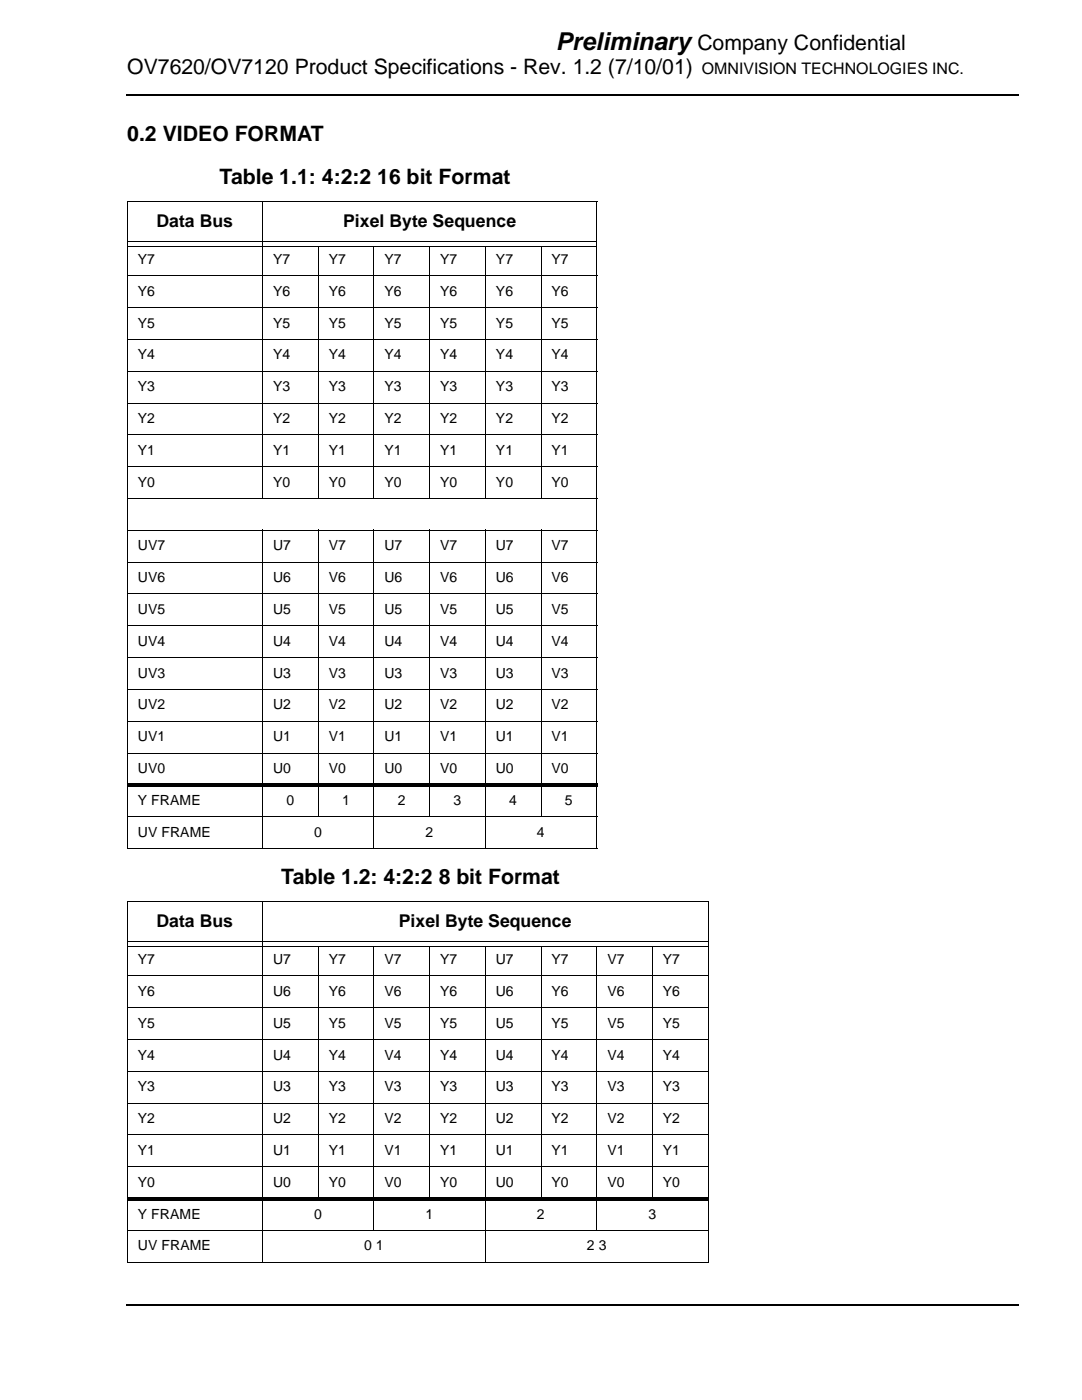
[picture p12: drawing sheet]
<svg xmlns="http://www.w3.org/2000/svg" width="216mm" height="279mm" viewBox="0 0 216 279" stroke-linecap="round" stroke-linejoin="round" font-family="sans-serif">
<defs><g id="words">
<text font-size="4.9" x="110.9" y="9.9">Preliminary</text>
<g font-size="4.2">
<text x="139.1" y="9.9">Company Confidential</text>
<text x="25.4" y="14.8">OV7620/OV7120 Product Specifications - Rev. 1.2 (7/10/01)</text>
<text x="25.4" y="28.2">0.2 VIDEO FORMAT</text>
<text x="43.8" y="36.7">Table 1.1: 4:2:2 16 bit Format</text>
<text x="56.1" y="176.4">Table 1.2: 4:2:2 8 bit Format</text>
</g>
<g font-size="3.5">
<text x="31.2" y="45.4">Data Bus</text>
<text x="68.5" y="45.4">Pixel Byte Sequence</text>
<text x="31.2" y="185.1">Data Bus</text>
<text x="79.6" y="185.1">Pixel Byte Sequence</text>
</g>
<text font-size="3.2" x="140" y="14.8">OMNIVISION TECHNOLOGIES INC.</text>
<g font-size="2.8">
<text x="27.5" y="52.7">Y7</text>
<text x="54.5" y="52.7">Y7</text>
<text x="65.6" y="52.7">Y7</text>
<text x="76.7" y="52.7">Y7</text>
<text x="87.8" y="52.7">Y7</text>
<text x="98.9" y="52.7">Y7</text>
<text x="110.1" y="52.7">Y7</text>
<text x="27.5" y="59">Y6</text>
<text x="54.5" y="59">Y6</text>
<text x="65.6" y="59">Y6</text>
<text x="76.7" y="59">Y6</text>
<text x="87.8" y="59">Y6</text>
<text x="98.9" y="59">Y6</text>
<text x="110.1" y="59">Y6</text>
<text x="27.5" y="65.4">Y5</text>
<text x="54.5" y="65.4">Y5</text>
<text x="65.6" y="65.4">Y5</text>
<text x="76.7" y="65.4">Y5</text>
<text x="87.8" y="65.4">Y5</text>
<text x="98.9" y="65.4">Y5</text>
<text x="110.1" y="65.4">Y5</text>
<text x="27.5" y="71.7">Y4</text>
<text x="54.5" y="71.7">Y4</text>
<text x="65.6" y="71.7">Y4</text>
<text x="76.7" y="71.7">Y4</text>
<text x="87.8" y="71.7">Y4</text>
<text x="98.9" y="71.7">Y4</text>
<text x="110.1" y="71.7">Y4</text>
<text x="27.5" y="78.1">Y3</text>
<text x="54.5" y="78.1">Y3</text>
<text x="65.6" y="78.1">Y3</text>
<text x="76.7" y="78.1">Y3</text>
<text x="87.8" y="78.1">Y3</text>
<text x="98.9" y="78.1">Y3</text>
<text x="110.1" y="78.1">Y3</text>
<text x="27.5" y="84.4">Y2</text>
<text x="54.5" y="84.4">Y2</text>
<text x="65.6" y="84.4">Y2</text>
<text x="76.7" y="84.4">Y2</text>
<text x="87.8" y="84.4">Y2</text>
<text x="98.9" y="84.4">Y2</text>
<text x="110.1" y="84.4">Y2</text>
<text x="27.5" y="90.8">Y1</text>
<text x="54.5" y="90.8">Y1</text>
<text x="65.6" y="90.8">Y1</text>
<text x="76.7" y="90.8">Y1</text>
<text x="87.8" y="90.8">Y1</text>
<text x="98.9" y="90.8">Y1</text>
<text x="110.1" y="90.8">Y1</text>
<text x="27.5" y="97.1">Y0</text>
<text x="54.5" y="97.1">Y0</text>
<text x="65.6" y="97.1">Y0</text>
<text x="76.7" y="97.1">Y0</text>
<text x="87.8" y="97.1">Y0</text>
<text x="98.9" y="97.1">Y0</text>
<text x="110.1" y="97.1">Y0</text>
<text x="27.5" y="109.8">UV7</text>
<text x="54.5" y="109.8">U7</text>
<text x="65.6" y="109.8">V7</text>
<text x="76.7" y="109.8">U7</text>
<text x="87.8" y="109.8">V7</text>
<text x="98.9" y="109.8">U7</text>
<text x="110.1" y="109.8">V7</text>
<text x="27.5" y="116.2">UV6</text>
<text x="54.5" y="116.2">U6</text>
<text x="65.6" y="116.2">V6</text>
<text x="76.7" y="116.2">U6</text>
<text x="87.8" y="116.2">V6</text>
<text x="98.9" y="116.2">U6</text>
<text x="110.1" y="116.2">V6</text>
<text x="27.5" y="122.5">UV5</text>
<text x="54.5" y="122.5">U5</text>
<text x="65.6" y="122.5">V5</text>
<text x="76.7" y="122.5">U5</text>
<text x="87.8" y="122.5">V5</text>
<text x="98.9" y="122.5">U5</text>
<text x="110.1" y="122.5">V5</text>
<text x="27.5" y="128.9">UV4</text>
<text x="54.5" y="128.9">U4</text>
<text x="65.6" y="128.9">V4</text>
<text x="76.7" y="128.9">U4</text>
<text x="87.8" y="128.9">V4</text>
<text x="98.9" y="128.9">U4</text>
<text x="110.1" y="128.9">V4</text>
<text x="27.5" y="135.2">UV3</text>
<text x="54.5" y="135.2">U3</text>
<text x="65.6" y="135.2">V3</text>
<text x="76.7" y="135.2">U3</text>
<text x="87.8" y="135.2">V3</text>
<text x="98.9" y="135.2">U3</text>
<text x="110.1" y="135.2">V3</text>
<text x="27.5" y="141.6">UV2</text>
<text x="54.5" y="141.6">U2</text>
<text x="65.6" y="141.6">V2</text>
<text x="76.7" y="141.6">U2</text>
<text x="87.8" y="141.6">V2</text>
<text x="98.9" y="141.6">U2</text>
<text x="110.1" y="141.6">V2</text>
<text x="27.5" y="147.9">UV1</text>
<text x="54.5" y="147.9">U1</text>
<text x="65.6" y="147.9">V1</text>
<text x="76.7" y="147.9">U1</text>
<text x="87.8" y="147.9">V1</text>
<text x="98.9" y="147.9">U1</text>
<text x="110.1" y="147.9">V1</text>
<text x="27.5" y="154.3">UV0</text>
<text x="54.5" y="154.3">U0</text>
<text x="65.6" y="154.3">V0</text>
<text x="76.7" y="154.3">U0</text>
<text x="87.8" y="154.3">V0</text>
<text x="98.9" y="154.3">U0</text>
<text x="110.1" y="154.3">V0</text>
<text x="27.5" y="160.6">Y FRAME</text>
<text x="57.2" y="160.6">0</text>
<text x="68.3" y="160.6">1</text>
<text x="79.4" y="160.6">2</text>
<text x="90.5" y="160.6">3</text>
<text x="101.6" y="160.6">4</text>
<text x="112.7" y="160.6">5</text>
<text x="27.5" y="167">UV FRAME</text>
<text x="62.7" y="167">0</text>
<text x="84.9" y="167">2</text>
<text x="107.1" y="167">4</text>
<text x="27.5" y="192.4">Y7</text>
<text x="54.5" y="192.4">U7</text>
<text x="65.6" y="192.4">Y7</text>
<text x="76.7" y="192.4">V7</text>
<text x="87.8" y="192.4">Y7</text>
<text x="98.9" y="192.4">U7</text>
<text x="110.1" y="192.4">Y7</text>
<text x="121.2" y="192.4">V7</text>
<text x="132.3" y="192.4">Y7</text>
<text x="27.5" y="198.7">Y6</text>
<text x="54.5" y="198.7">U6</text>
<text x="65.6" y="198.7">Y6</text>
<text x="76.7" y="198.7">V6</text>
<text x="87.8" y="198.7">Y6</text>
<text x="98.9" y="198.7">U6</text>
<text x="110.1" y="198.7">Y6</text>
<text x="121.2" y="198.7">V6</text>
<text x="132.3" y="198.7">Y6</text>
<text x="27.5" y="205.1">Y5</text>
<text x="54.5" y="205.1">U5</text>
<text x="65.6" y="205.1">Y5</text>
<text x="76.7" y="205.1">V5</text>
<text x="87.8" y="205.1">Y5</text>
<text x="98.9" y="205.1">U5</text>
<text x="110.1" y="205.1">Y5</text>
<text x="121.2" y="205.1">V5</text>
<text x="132.3" y="205.1">Y5</text>
<text x="27.5" y="211.5">Y4</text>
<text x="54.5" y="211.5">U4</text>
<text x="65.6" y="211.5">Y4</text>
<text x="76.7" y="211.5">V4</text>
<text x="87.8" y="211.5">Y4</text>
<text x="98.9" y="211.5">U4</text>
<text x="110.1" y="211.5">Y4</text>
<text x="121.2" y="211.5">V4</text>
<text x="132.3" y="211.5">Y4</text>
<text x="27.5" y="217.8">Y3</text>
<text x="54.5" y="217.8">U3</text>
<text x="65.6" y="217.8">Y3</text>
<text x="76.7" y="217.8">V3</text>
<text x="87.8" y="217.8">Y3</text>
<text x="98.9" y="217.8">U3</text>
<text x="110.1" y="217.8">Y3</text>
<text x="121.2" y="217.8">V3</text>
<text x="132.3" y="217.8">Y3</text>
<text x="27.5" y="224.2">Y2</text>
<text x="54.5" y="224.2">U2</text>
<text x="65.6" y="224.2">Y2</text>
<text x="76.7" y="224.2">V2</text>
<text x="87.8" y="224.2">Y2</text>
<text x="98.9" y="224.2">U2</text>
<text x="110.1" y="224.2">Y2</text>
<text x="121.2" y="224.2">V2</text>
<text x="132.3" y="224.2">Y2</text>
<text x="27.5" y="230.5">Y1</text>
<text x="54.5" y="230.5">U1</text>
<text x="65.6" y="230.5">Y1</text>
<text x="76.7" y="230.5">V1</text>
<text x="87.8" y="230.5">Y1</text>
<text x="98.9" y="230.5">U1</text>
<text x="110.1" y="230.5">Y1</text>
<text x="121.2" y="230.5">V1</text>
<text x="132.3" y="230.5">Y1</text>
<text x="27.5" y="236.9">Y0</text>
<text x="54.5" y="236.9">U0</text>
<text x="65.6" y="236.9">Y0</text>
<text x="76.7" y="236.9">V0</text>
<text x="87.8" y="236.9">Y0</text>
<text x="98.9" y="236.9">U0</text>
<text x="110.1" y="236.9">Y0</text>
<text x="121.2" y="236.9">V0</text>
<text x="132.3" y="236.9">Y0</text>
<text x="27.5" y="243.2">Y FRAME</text>
<text x="62.7" y="243.2">0</text>
<text x="84.9" y="243.2">1</text>
<text x="107.1" y="243.2">2</text>
<text x="129.4" y="243.2">3</text>
<text x="27.5" y="249.6">UV FRAME</text>
<text x="72.6" y="249.6">0 1</text>
<text x="117.1" y="249.6">2 3</text>
</g>
</g></defs>
<path d="M25.2 18.9h.2v.3h-.2zM25.3 156.3h93.9v.7h-93.9zM25.3 238.8h116.1v.8h-116.1zM25.2 260.2h.2v.3h-.2z" fill="#000"/>
<path d="M25.4 19h178M25.4 260.3h178" fill="none" stroke="#000" stroke-width=".34"/>
<g fill="none" stroke="#000" stroke-width=".2">
<path d="M25.3 40.2h93.9M25.3 55h93.9M25.4 40.3v128.9M25.5 48.2h93.5M25.5 49.1h93.5M52.4 40.1v59.5M63.5 49.2v50.4M74.6 49.2v50.4M85.7 49.2v50.4M96.8 49.2v50.4M108 49.2v50.4M119.1 40.3v128.9"/>
<path d="M25.3 61.4h93.9M25.3 67.7h93.9M25.3 74.1h93.9M25.3 80.4h93.9M25.3 86.8h93.9M25.3 93.1h93.9M25.3 99.5h93.9M25.3 105.8h93.9M25.3 112.2h93.9M25.3 118.5h93.9M52.4 105.7v63.7M63.5 105.7v57.4"/>
<path d="M74.6 105.7v63.7M85.7 105.7v57.4M96.8 105.7v63.7M108 105.7v57.4M25.3 124.9h93.9M25.3 131.2h93.9M25.3 137.6h93.9M25.3 143.9h93.9M25.3 150.3h93.9M25.3 163h93.9M25.3 169.3h93.9M25.3 179.9h116.1"/>
<path d="M52.4 179.8v72.2M25.3 194.7h116.1M25.4 180v71.8M25.5 188h115.7M25.5 188.8h115.7M63.5 188.9v50.6M74.6 188.9v56.7M85.7 188.9v50.6M96.8 188.9v63.1M108 188.9v50.6M119.1 188.9v56.7M130.2 188.9v50.6"/>
<path d="M141.3 180v71.8M25.3 201.1h116.1M25.3 207.4h116.1M25.3 213.8h116.1M25.3 220.1h116.1M25.3 226.5h116.1M25.3 232.8h116.1M25.3 245.5h116.1M25.3 251.9h116.1"/>
</g>
<use href="#words"/>
</svg>
